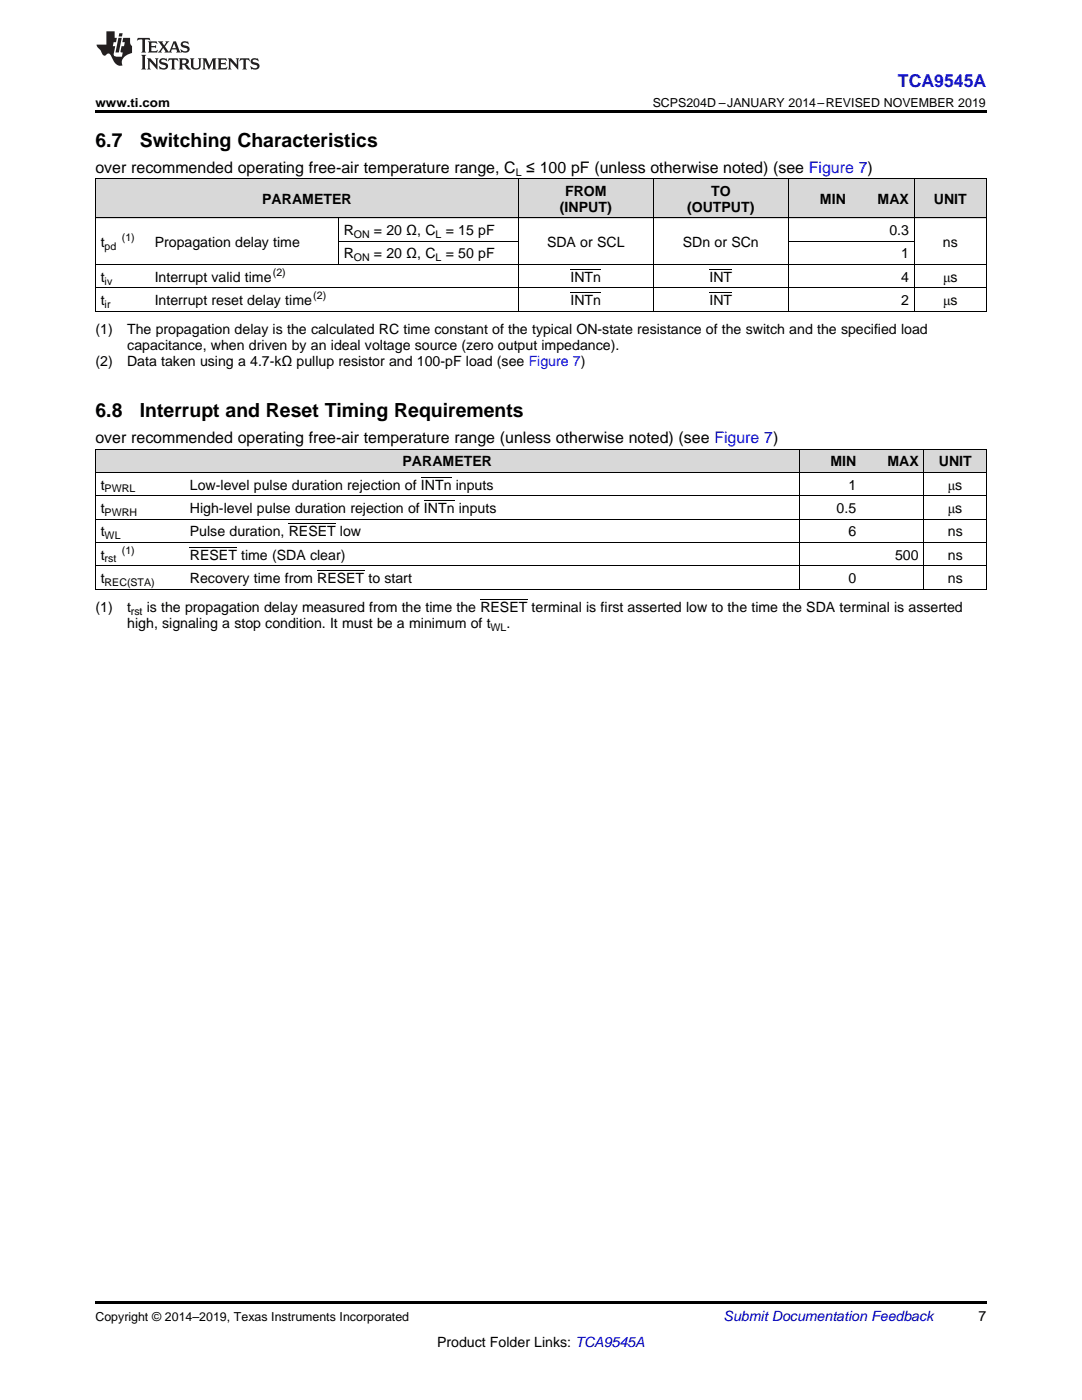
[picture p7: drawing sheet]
<svg xmlns="http://www.w3.org/2000/svg" width="216mm" height="279mm" viewBox="0 0 216 279" stroke-linecap="round" stroke-linejoin="round" font-family="sans-serif">
<defs><g id="words">
<g font-size="3.9">
<text x="19" y="29.3">6.7</text>
<text x="27.9" y="29.3">Switching Characteristics</text>
<text x="19" y="83.3">6.8</text>
<text x="27.9" y="83.3">Interrupt and Reset Timing Requirements</text>
</g>
<text font-size="3.5" fill="#00f" x="179.2" y="17.3">TCA9545A</text>
<g font-size="3.2">
<text x="19" y="34.4">over recommended operating free-air temperature range, C ≤ 100 pF (unless otherwise noted) (see Figure 7)</text>
<text x="19" y="88.4">over recommended operating free-air temperature range (unless otherwise noted) (see Figure 7)</text>
</g>
<g font-size="2.8">
<text x="52.3" y="40.7">PARAMETER</text>
<text x="112.7" y="39.1">FROM</text>
<text x="141.9" y="39.1">TO</text>
<text x="163.6" y="40.7">MIN</text>
<text x="175.1" y="40.7">MAX</text>
<text x="186.3" y="40.7">UNIT</text>
<text x="68.6" y="46.9">R</text>
<text x="74.6" y="46.9">= 20 Ω, C</text>
<text x="88.9" y="46.9">= 15 pF</text>
<text x="111.7" y="42.3">(INPUT)</text>
<text x="137.1" y="42.3">(OUTPUT)</text>
<text x="177.5" y="46.9">0.3</text>
<text x="20.1" y="49.2">t</text>
<text x="30.9" y="49.2">Propagation delay time</text>
<text x="68.6" y="51.6">R</text>
<text x="74.6" y="51.6">= 20 Ω, C</text>
<text x="88.9" y="51.6">= 50 pF</text>
<text x="109.1" y="49.2">SDA or SCL</text>
<text x="136.2" y="49.2">SDn or SCn</text>
<text x="179.8" y="51.6">1</text>
<text x="188.1" y="49.2">ns</text>
<text x="20.1" y="56.2">t</text>
<text x="30.9" y="56.2">Interrupt valid time</text>
<text x="113.8" y="56.2">INTn</text>
<text x="141.6" y="56.2">INT</text>
<text x="179.8" y="56.2">4</text>
<text x="188.2" y="56.2">μs</text>
<text x="20.1" y="60.9">t</text>
<text x="30.9" y="60.9">Interrupt reset delay time</text>
<text x="113.8" y="60.9">INTn</text>
<text x="141.6" y="60.9">INT</text>
<text x="179.8" y="60.9">2</text>
<text x="188.2" y="60.9">μs</text>
<text x="19" y="66.7">(1)</text>
<text x="25.4" y="66.7">The propagation delay is the calculated RC time constant of the typical ON-state resistance of the switch and the specified load</text>
<text x="25.4" y="69.9">capacitance, when driven by an ideal voltage source (zero output impedance).</text>
<text x="19" y="73.1">(2)</text>
<text x="25.4" y="73.1">Data taken using a 4.7-kΩ pullup resistor and 100-pF load (see Figure 7)</text>
<text x="80.3" y="93.1">PARAMETER</text>
<text x="165.7" y="93.1">MIN</text>
<text x="177.1" y="93.1">MAX</text>
<text x="187.3" y="93.1">UNIT</text>
<text x="20.1" y="97.7">t</text>
<text x="37.9" y="97.7">Low-level pulse duration rejection of INTn inputs</text>
<text x="169.3" y="97.7">1</text>
<text x="189.1" y="97.7">μs</text>
<text x="20.1" y="102.4">t</text>
<text x="20.1" y="107">t</text>
<text x="37.9" y="102.4">High-level pulse duration rejection of INTn inputs</text>
<text x="37.9" y="107">Pulse duration, RESET low</text>
<text x="166.9" y="102.4">0.5</text>
<text x="169.3" y="107">6</text>
<text x="189.1" y="102.4">μs</text>
<text x="189.1" y="107">ns</text>
<text x="20.1" y="111.7">t</text>
<text x="37.9" y="111.7">RESET time (SDA clear)</text>
<text x="178.6" y="111.7">500</text>
<text x="189.1" y="111.7">ns</text>
<text x="20.1" y="116.3">t</text>
<text x="37.9" y="116.3">Recovery time from RESET to start</text>
<text x="169.3" y="116.3">0</text>
<text x="189.1" y="116.3">ns</text>
<text x="19" y="122.2">(1)</text>
<text x="25.4" y="122.2">t</text>
<text x="25.4" y="125.4">high, signaling a stop condition. It must be a minimum of t</text>
<text x="29.3" y="122.2">is the propagation delay measured from the time the RESET terminal is first asserted low to the time the SDA terminal is asserted</text>
<text x="101.1" y="125.4">.</text>
<text x="195.3" y="263.6">7</text>
<text x="87.2" y="268.9">Product Folder Links: TCA9545A</text>
</g>
<text font-size="2.8" fill="#0000c8" x="144.4" y="263.6">Submit Documentation Feedback</text>
<g font-size="2.5">
<text x="19" y="21.4">www.ti.com</text>
<text x="130.2" y="21.4">SCPS204D –JANUARY 2014–REVISED NOVEMBER 2019</text>
<text x="19" y="263.6">Copyright © 2014–2019, Texas Instruments Incorporated</text>
</g>
<g font-size="2.1">
<text x="102.9" y="35.1">L</text>
<text x="70.6" y="47.5">ON</text>
<text x="86.9" y="47.5">L</text>
<text x="20.9" y="49.8">pd</text>
<text x="24.3" y="48.1">(1)</text>
<text x="70.6" y="52.1">ON</text>
<text x="86.9" y="52.1">L</text>
<text x="20.9" y="56.8">iv</text>
<text x="54.4" y="55.1">(2)</text>
<text x="62.5" y="59.8">(2)</text>
<text x="20.9" y="61.5">ir</text>
<text x="20.9" y="98.3">PWRL</text>
<text x="20.9" y="102.9">PWRH</text>
<text x="20.9" y="107.6">WL</text>
<text x="20.9" y="112.3">rst</text>
<text x="24.3" y="110.6">(1)</text>
<text x="20.9" y="116.9">REC(STA)</text>
<text x="26.1" y="122.8">rst</text>
<text x="97.9" y="125.9">WL</text>
</g>
</g></defs>
<g fill="#d8d8d8">
<path d="M19 89.7h17.8v4.6h-17.8z"/>
<path d="M36.8 89.7h122.7v4.6h-122.7z"/>
<path d="M159.5 89.7h12.4v4.6h-12.4z"/>
<path d="M171.9 89.7h12.5v4.6h-12.5z"/>
<path d="M184.4 89.7h12.4v4.6h-12.4z"/>
<path d="M19 35.7h10.8v7.8h-10.8z"/>
<path d="M29.8 35.7h37.7v7.8h-37.7z"/>
<path d="M67.5 35.7h35.9v7.8h-35.9z"/>
<path d="M103.4 35.7h27v7.8h-27z"/>
<path d="M130.4 35.7h26.9v7.8h-26.9z"/>
<path d="M157.3 35.7h12.6v7.8h-12.6z"/>
<path d="M169.9 35.7h12.6v7.8h-12.6z"/>
<path d="M182.5 35.7h14.3v7.8h-14.3z"/>
</g>
<path d="M19 22h177.8v.5h-177.8zM19 62.1l.2 .1zM67.4 62.1l.1 .1zM103.3 62.1l.1 .1zM130.3 62.1l.1 .1zM157.2 62.1l.1 .1zM169.8 62.1l.1 .1zM182.4 62.1l.1 .1zM196.7 62.1l.1 .1zM19 259.7h177.8v.5h-177.8z" fill="#000"/>
<g fill="none" stroke="#000" stroke-width=".2">
<path d="M19 35.6h177.8M19.1 35.7v26.5M103.4 35.7v26.5M130.3 35.7v26.5M157.3 35.7v26.5M182.4 35.7v26.5M196.8 35.7v26.5M19 57.4h177.8M19 52.8h177.8M19 43.5h177.8M67.5 43.5v9.3M67.5 48.1h35.9"/>
<path d="M157.3 48.1h25.2M19 62.1h177.8M19 98.9h177.8M19 94.3h177.8M19 89.6h177.8M19.1 89.7v27.9M159.4 89.7v27.9M184.3 89.7v27.9M196.8 89.7v27.9M19 117.6h177.8M19 112.9h177.8M19 108.2h177.8"/>
<path d="M19 103.6h177.8"/>
</g>
<g fill="#231f20">
<path d="M27.5 7.6l-.1 .5 .4-.2h.6v.1v2.1l-.2 .4h1l-.3-.4v-2.1l.1-.1h.5l.5 .2-.2-.5zM29.5 8.3l.2 .3v1.5l-.2 .4h1.8l.2-.6a1.04 1.04 0 0 1-1.3 .2v-.7h.6l.3 .2v-.6l-.3 .2h-.6v-.6l.8-.1 .4 .3-.2-.5zM31.5 8.3l.9 1.1-.9 1.1h.8l-.2-.2 .5-.7 .4 .7-.2 .2h1.5l-.1-.2 .1-.4h.9l.1 .4-.2 .2h1l-.3-.3-.7-1.9h-.5l-.9 2-.8-1 .9-1h-.8l.1 .3-.3 .5-.4-.6 .2-.2zM34.7 8.6l.4 1h-.7zM36.3 8.4a.63 .63 0 0 0-.2 .7 .63 .63 0 0 0 .6 .4l.6 .2 .1 .2a.75 .75 0 0 1-.7 .4 .75 .75 0 0 1-.6-.5l.1 .7 .1-.1a1.11 1.11 0 0 0 1.5-.6 1.13 1.13 0 0 0-1.2-.8l-.1-.4a1.04 1.04 0 0 1 1.2 .2l-.2-.5-.1 .1-.5-.2zM28.2 10.9l.2 .4v2.2l-.2 .4h1l-.3-.4v-2.2l.3-.4zM29.3 11.6l.3 .4v1.5l-.3 .4h.8l-.2-.4v-1.3l1.5 1.7v-1.9l.2-.4h-.7l.2 .4v.9l-1.1-1.3zM32 11.8a.62 .62 0 0 0-.2 .7 .62 .62 0 0 0 .6 .4l.6 .1 .1 .3a.76 .76 0 0 1-.7 .3 .76 .76 0 0 1-.6-.4l.1 .7 .1-.1a1.11 1.11 0 0 0 1.5-.6 1.13 1.13 0 0 0-1.2-.8l-.1-.4a1.04 1.04 0 0 1 1.2 .2l-.2-.6-.1 .1-.5-.1zM33.7 11.6l-.2 .6a.61 .61 0 0 1 .8-.3v1.6l-.2 .4h.9l-.2-.4v-1.6a.63 .63 0 0 1 .8 .3l-.2-.6zM35.6 11.6l.3 .4v1.5l-.3 .4h1l-.2-.2v-.8l.5 .2a.76 .76 0 0 0 1.2 .7l-1-1a.58 .58 0 0 0 .6-.5 .58 .58 0 0 0-.5-.6zM36.4 11.9h.1a.45 .45 0 0 1 .5 .1 .45 .45 0 0 1 .1 .5l-.7 .2zM37.9 11.6l.2 .2a2.17 2.17 0 0 0 .3 1.9 .99 .99 0 0 0 1.6-.6v-1.1l.2-.4h-.7l.2 .2a1.92 1.92 0 0 1-.2 1.8 .6 .6 0 0 1-.9-.5v-1.1l.2-.4zM40.4 11.6l.2 .4v1.5l-.2 .4h.7l-.2-.4v-1.4l.8 1.8 .8-1.8v1.4l-.2 .4h.9l-.2-.4v-1.5l.2-.4h-.8l-.6 1.5-.6-1.5zM43.4 11.6l.2 .4v1.5l-.2 .4h1.8l.2-.6a1.04 1.04 0 0 1-1.3 .1v-.6h.5l.4 .2v-.6l-.4 .2h-.5v-.7h.8l.3 .3-.1-.6zM45.5 11.6l.2 .4v1.5l-.2 .4h.7l-.2-.4v-1.3l1.5 1.7v-1.9l.2-.4h-.7l.2 .4v.9l-1.1-1.3zM47.9 11.6l-.1 .6a.61 .61 0 0 1 .8-.3v1.6l-.3 .4h1l-.3-.4 .1-1.6a.63 .63 0 0 1 .7 .3l-.1-.6zM50.2 11.8a.62 .62 0 0 0-.2 .7 .62 .62 0 0 0 .6 .4l.6 .1 .2 .3a.76 .76 0 0 1-.8 .3 .76 .76 0 0 1-.6-.4l.1 .7 .2-.1a1.11 1.11 0 0 0 1.5-.6 1.13 1.13 0 0 0-1.3-.8l-.1-.4a1.04 1.04 0 0 1 1.2 .2l-.1-.6-.2 .1-.5-.1z"/>
<path d="M21.2 6.3v2.6h-1.9l.1 .4 .7 .9a.91 .91 0 0 0 1 .8 .56 .56 0 0 1 .5-.3 .56 .56 0 0 1 .5 .3l.4 .8a1.53 1.53 0 0 0 1.9 1.2 1.54 1.54 0 0 1 1-2.1l.9-.3v-1.4a1.52 1.52 0 0 1-.3-1.6h-1.4l-.2 .8h.5l-.2 .8h-.4l-.2 1v.2l.4 .1-.2 .8a1.93 1.93 0 0 1-1.6-.3l.3-1.8h-.5l.2-.8h.4l.2-.8h-.4v-1.3zM23.6 7.6l-.6 2.9h.7l.6-2.9zM23.8 6.6l-.1 .7h.6l.2-.7z"/>
</g>
<path d="M113.8 58.4h6.1M113.8 53.7h6.1M141.6 58.4h4.5M141.6 53.7h4.5M84 95.2h6.1M84.6 99.9h6.1M37.9 109.2h9.4M57.6 104.5h9.4M63.3 113.9h9.4M95.8 119.7h9.4" fill="none" stroke="#000" stroke-width=".2"/>
<use href="#words"/>
</svg>
